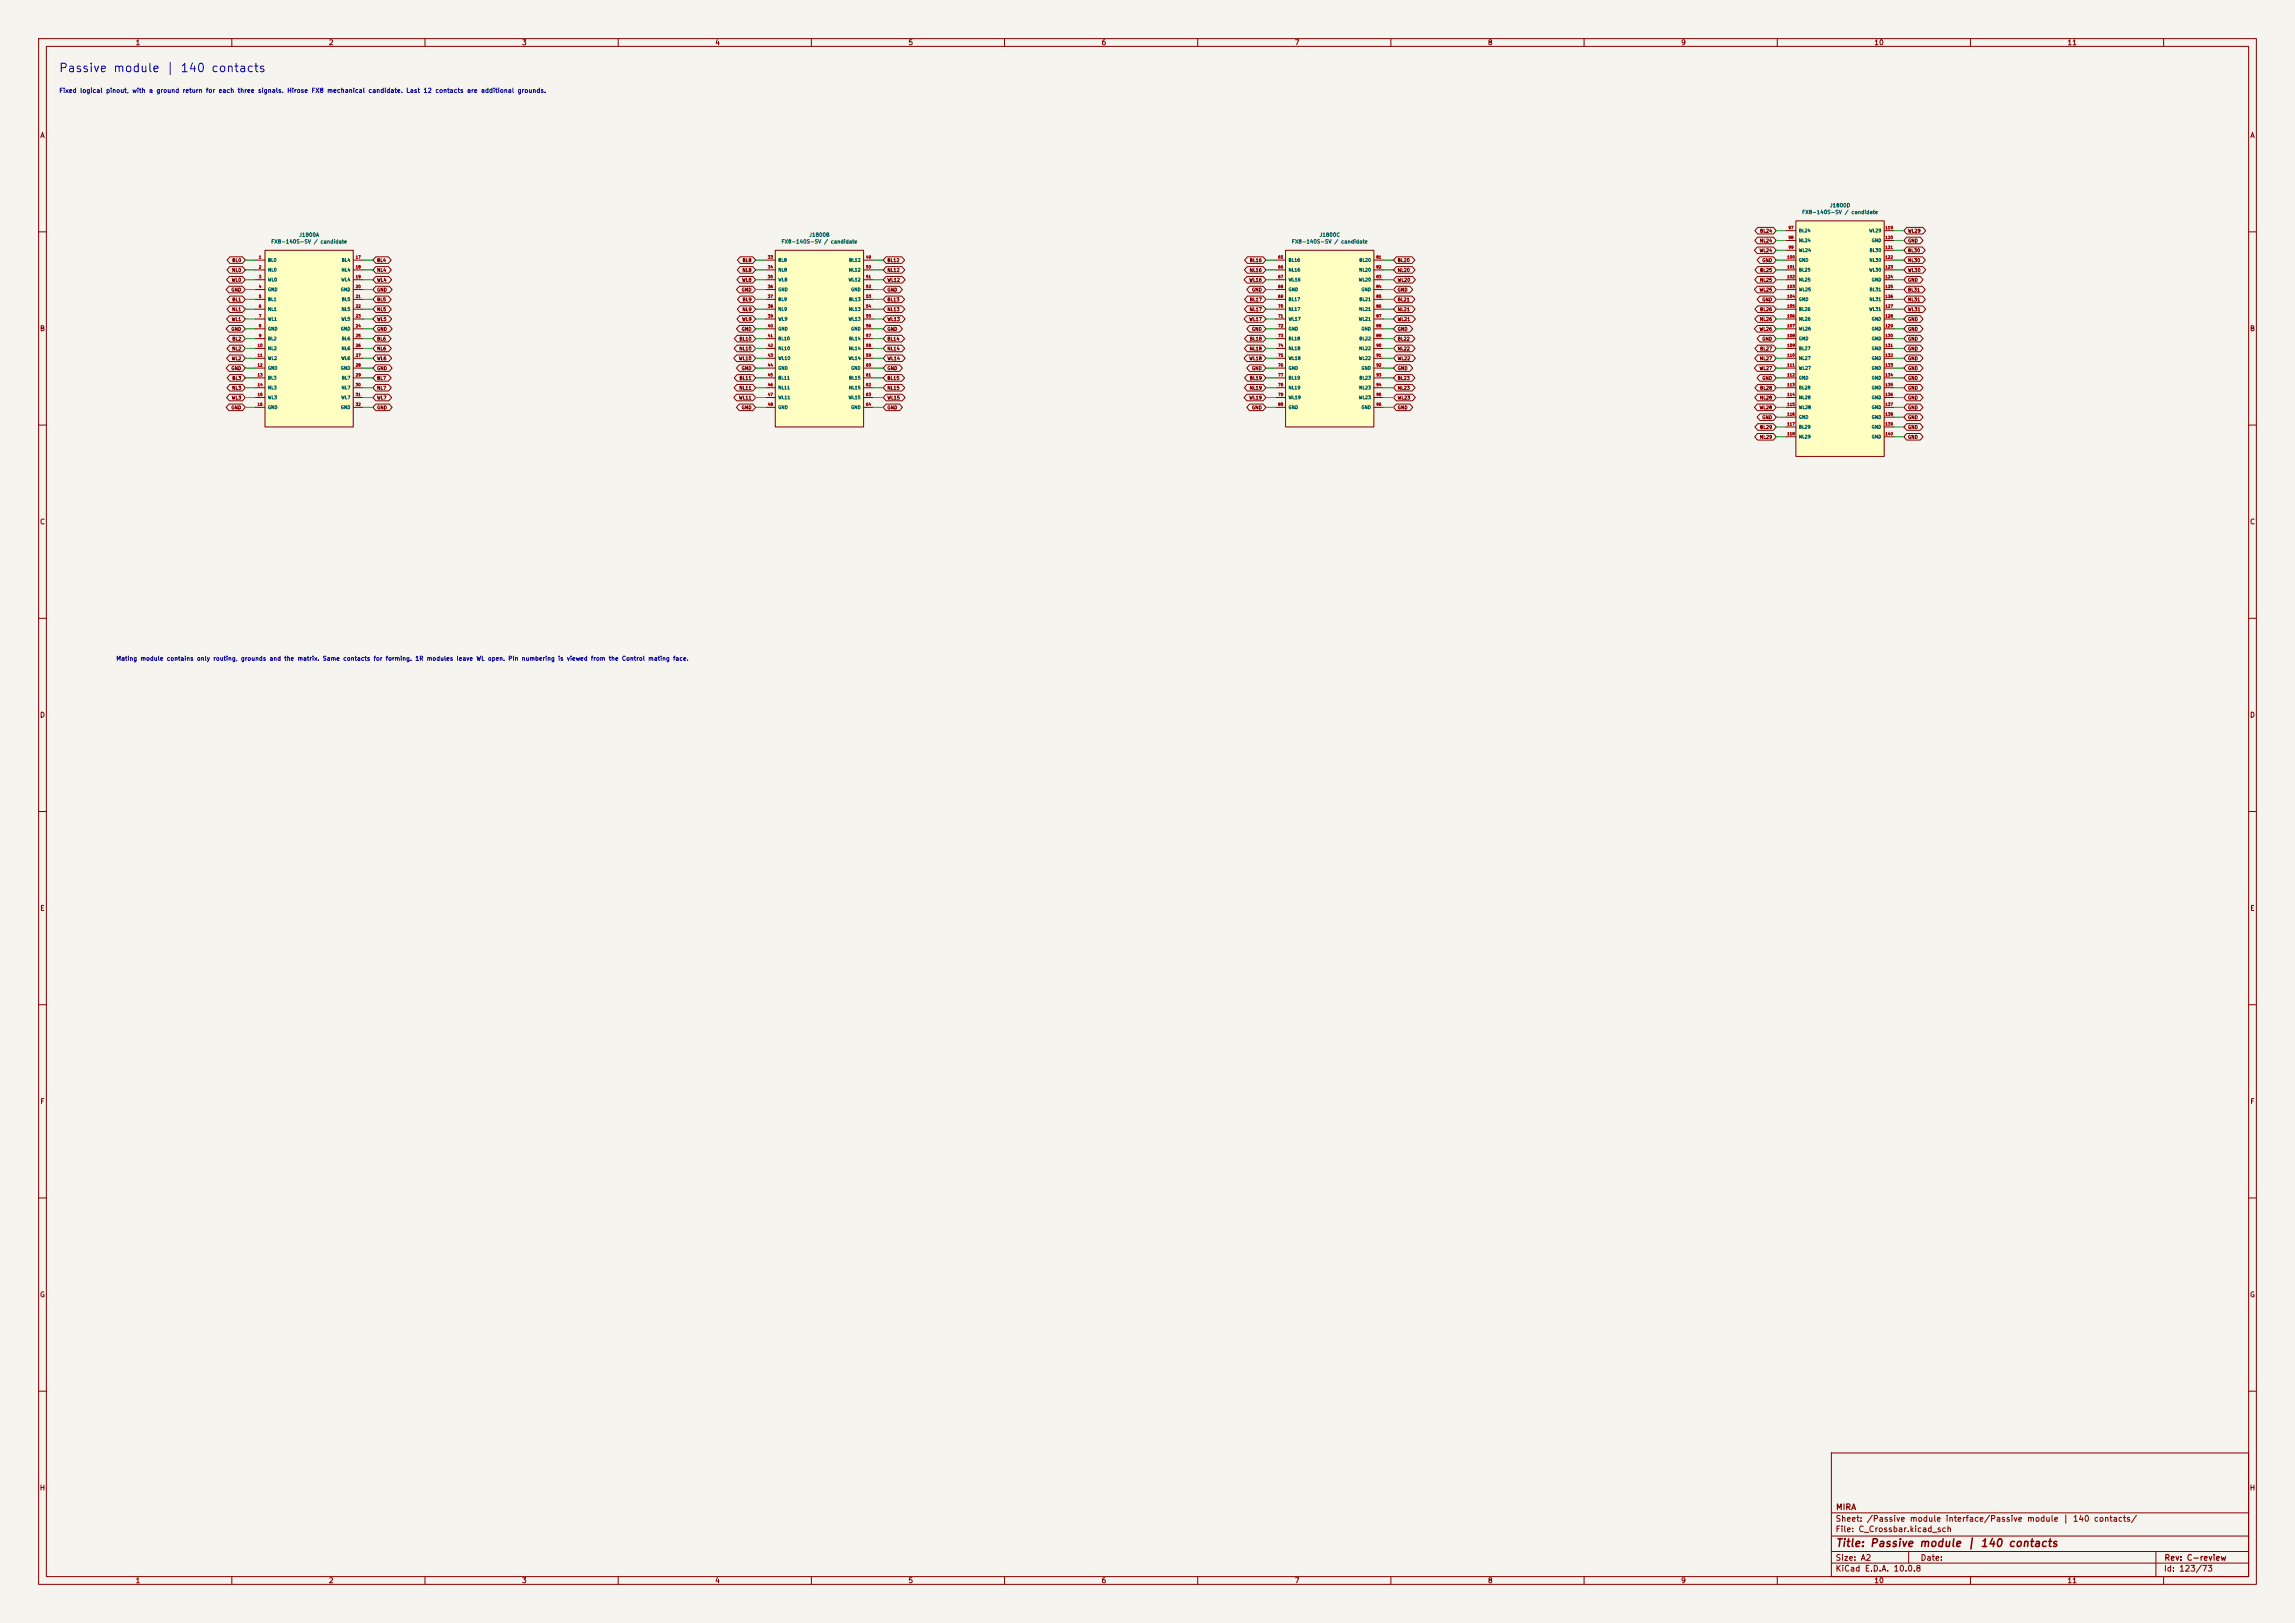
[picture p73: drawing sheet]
<svg xmlns="http://www.w3.org/2000/svg" width="594mm" height="420mm" viewBox="0 0 594 420" stroke-linecap="round" stroke-linejoin="round" font-family="sans-serif">
<defs><g id="words">
<text font-size="2.2" fill="#0000c2" x="15.1" y="19.2">Passive module | 140 contacts</text>
<text font-size="2" fill="#840000" x="475" y="400.8">Title: Passive module | 140 contacts</text>
<g font-size="1.5" fill="#840000">
<text x="475" y="394.1">Sheet: /Passive module interface/Passive module | 140 contacts/</text>
<text x="475.1" y="391.1">MIRA</text>
<text x="475" y="396.8">File: C_Crossbar.kicad_sch</text>
<text x="475" y="407">KiCad E.D.A. 10.0.8</text>
<text x="475" y="404.2">Size: A2</text>
<text x="497" y="404.2">Date:</text>
<text x="560" y="407">Id: 123/73</text>
<text x="560.1" y="404.2">Rev: C-review</text>
</g>
<g font-size="1.3" fill="#840000">
<text x="35" y="12">1</text>
<text x="85" y="12">2</text>
<text x="135" y="12">3</text>
<text x="185" y="12">4</text>
<text x="235" y="12">5</text>
<text x="285" y="12">6</text>
<text x="335" y="12">7</text>
<text x="385" y="12">8</text>
<text x="435" y="12">9</text>
<text x="485" y="12">10</text>
<text x="535" y="12">11</text>
<text x="10.3" y="36">A</text>
<text x="582.3" y="36">A</text>
<text x="10.2" y="86">B</text>
<text x="582.2" y="86">B</text>
<text x="10.2" y="136">C</text>
<text x="582.2" y="136">C</text>
<text x="10.2" y="186">D</text>
<text x="582.2" y="186">D</text>
<text x="10.3" y="236">E</text>
<text x="582.3" y="236">E</text>
<text x="10.3" y="286">F</text>
<text x="582.3" y="286">F</text>
<text x="10.2" y="336">G</text>
<text x="582.2" y="336">G</text>
<text x="10.2" y="386">H</text>
<text x="582.2" y="386">H</text>
<text x="35" y="410">1</text>
<text x="85" y="410">2</text>
<text x="135" y="410">3</text>
<text x="185" y="410">4</text>
<text x="235" y="410">5</text>
<text x="285" y="410">6</text>
<text x="335" y="410">7</text>
<text x="385" y="410">8</text>
<text x="435" y="410">9</text>
<text x="485" y="410">10</text>
<text x="535" y="410">11</text>
</g>
<text font-size="1.2" fill="#0000c2" x="15.2" y="24.3">Fixed logical pinout, with a ground return for each three signals. Hirose FX8 mechanical candidate. Last 12 contacts are additional grounds.</text>
<text font-size="1.1" fill="#0000c2" x="30" y="171.2">Mating module contains only routing, grounds and the matrix. Same contacts for forming. 1R modules leave WL open. Pin numbering is viewed from the Control mating face.</text>
<g font-size="1" fill="#006464">
<text x="473.5" y="53.9">J1800D</text>
<text x="466.3" y="55.6">FX8-140S-SV / candidate</text>
<text x="70.1" y="63.2">FX8-140S-SV / candidate</text>
<text x="77.3" y="61.5">J1800A</text>
<text x="202.2" y="63.2">FX8-140S-SV / candidate</text>
<text x="209.3" y="61.5">J1800B</text>
<text x="334.2" y="63.2">FX8-140S-SV / candidate</text>
<text x="341.4" y="61.5">J1800C</text>
</g>
<g font-size=".9" fill="#840000">
<text x="455.3" y="65.5">WL24</text>
<text x="455.4" y="62.9">NL24</text>
<text x="455.4" y="60.4">BL24</text>
<text x="493.7" y="60.4">WL29</text>
<text x="493.7" y="62.9">GND</text>
<text x="493.7" y="65.5">BL30</text>
<text x="60" y="70.6">NL0</text>
<text x="60" y="68">BL0</text>
<text x="97.5" y="70.6">NL4</text>
<text x="97.5" y="68">BL4</text>
<text x="192.1" y="70.6">NL8</text>
<text x="192.1" y="68">BL8</text>
<text x="229.6" y="68">BL12</text>
<text x="229.6" y="70.6">NL12</text>
<text x="323.3" y="70.6">NL16</text>
<text x="323.4" y="68">BL16</text>
<text x="361.7" y="70.6">NL20</text>
<text x="361.7" y="68">BL20</text>
<text x="455.4" y="70.6">BL25</text>
<text x="456" y="68">GND</text>
<text x="493.7" y="68">NL30</text>
<text x="493.7" y="70.6">WL30</text>
<text x="59.8" y="75.6">GND</text>
<text x="59.9" y="73.1">WL0</text>
<text x="97.5" y="75.6">GND</text>
<text x="97.5" y="73.1">WL4</text>
<text x="191.8" y="75.6">GND</text>
<text x="192" y="73.1">WL8</text>
<text x="229.6" y="73.1">WL12</text>
<text x="229.6" y="75.6">GND</text>
<text x="323.2" y="73.1">WL16</text>
<text x="323.9" y="75.6">GND</text>
<text x="361.7" y="73.1">WL20</text>
<text x="361.7" y="75.6">GND</text>
<text x="455.3" y="75.6">WL25</text>
<text x="455.4" y="73.1">NL25</text>
<text x="493.7" y="73.1">GND</text>
<text x="493.7" y="75.6">BL31</text>
<text x="59.9" y="83.3">WL1</text>
<text x="60" y="80.7">NL1</text>
<text x="60" y="78.2">BL1</text>
<text x="97.5" y="80.7">NL5</text>
<text x="97.5" y="78.2">BL5</text>
<text x="97.5" y="83.3">WL5</text>
<text x="192" y="83.3">WL9</text>
<text x="192.1" y="80.7">NL9</text>
<text x="192.1" y="78.2">BL9</text>
<text x="229.6" y="78.2">BL13</text>
<text x="229.6" y="80.7">NL13</text>
<text x="229.6" y="83.3">WL13</text>
<text x="323.2" y="83.3">WL17</text>
<text x="323.3" y="80.7">NL17</text>
<text x="323.4" y="78.2">BL17</text>
<text x="361.7" y="78.2">BL21</text>
<text x="361.7" y="80.7">NL21</text>
<text x="361.7" y="83.3">WL21</text>
<text x="455.4" y="83.3">NL26</text>
<text x="455.4" y="80.7">BL26</text>
<text x="456" y="78.2">GND</text>
<text x="493.7" y="78.2">NL31</text>
<text x="493.7" y="80.7">WL31</text>
<text x="493.7" y="83.3">GND</text>
<text x="59.8" y="85.8">GND</text>
<text x="60" y="88.3">BL2</text>
<text x="97.5" y="88.3">BL6</text>
<text x="97.5" y="85.8">GND</text>
<text x="191.3" y="88.3">BL10</text>
<text x="191.8" y="85.8">GND</text>
<text x="229.6" y="85.8">GND</text>
<text x="229.6" y="88.3">BL14</text>
<text x="323.4" y="88.3">BL18</text>
<text x="323.9" y="85.8">GND</text>
<text x="361.7" y="85.8">GND</text>
<text x="361.7" y="88.3">BL22</text>
<text x="455.3" y="85.8">WL26</text>
<text x="456" y="88.3">GND</text>
<text x="493.7" y="85.8">GND</text>
<text x="493.7" y="88.3">GND</text>
<text x="59.8" y="96">GND</text>
<text x="59.9" y="93.4">WL2</text>
<text x="60" y="90.9">NL2</text>
<text x="97.5" y="96">GND</text>
<text x="97.5" y="93.4">WL6</text>
<text x="97.5" y="90.9">NL6</text>
<text x="191.2" y="93.4">WL10</text>
<text x="191.2" y="90.9">NL10</text>
<text x="191.8" y="96">GND</text>
<text x="229.6" y="96">GND</text>
<text x="229.6" y="90.9">NL14</text>
<text x="229.6" y="93.4">WL14</text>
<text x="323.2" y="93.4">WL18</text>
<text x="323.3" y="90.9">NL18</text>
<text x="323.9" y="96">GND</text>
<text x="361.7" y="90.9">NL22</text>
<text x="361.7" y="93.4">WL22</text>
<text x="361.7" y="96">GND</text>
<text x="455.3" y="96">WL27</text>
<text x="455.4" y="93.4">NL27</text>
<text x="455.4" y="90.9">BL27</text>
<text x="493.7" y="90.9">GND</text>
<text x="493.7" y="93.4">GND</text>
<text x="493.7" y="96">GND</text>
<text x="60" y="101">NL3</text>
<text x="60" y="98.5">BL3</text>
<text x="97.5" y="101">NL7</text>
<text x="97.5" y="98.5">BL7</text>
<text x="191.2" y="101">NL11</text>
<text x="191.3" y="98.5">BL11</text>
<text x="229.6" y="98.5">BL15</text>
<text x="229.6" y="101">NL15</text>
<text x="323.3" y="101">NL19</text>
<text x="323.4" y="98.5">BL19</text>
<text x="361.7" y="101">NL23</text>
<text x="361.7" y="98.5">BL23</text>
<text x="455.4" y="101">BL28</text>
<text x="456" y="98.5">GND</text>
<text x="493.7" y="98.5">GND</text>
<text x="493.7" y="101">GND</text>
<text x="59.8" y="106.1">GND</text>
<text x="59.9" y="103.6">WL3</text>
<text x="97.5" y="103.6">WL7</text>
<text x="97.5" y="106.1">GND</text>
<text x="191.2" y="103.6">WL11</text>
<text x="191.8" y="106.1">GND</text>
<text x="229.6" y="103.6">WL15</text>
<text x="229.6" y="106.1">GND</text>
<text x="323.2" y="103.6">WL19</text>
<text x="323.9" y="106.1">GND</text>
<text x="361.7" y="103.6">WL23</text>
<text x="361.7" y="106.1">GND</text>
<text x="455.3" y="106.1">WL28</text>
<text x="455.4" y="103.6">NL28</text>
<text x="493.7" y="103.6">GND</text>
<text x="493.7" y="106.1">GND</text>
<text x="455.4" y="113.7">NL29</text>
<text x="455.4" y="111.2">BL29</text>
<text x="456" y="108.7">GND</text>
<text x="493.7" y="108.7">GND</text>
<text x="493.7" y="111.2">GND</text>
<text x="493.7" y="113.7">GND</text>
</g>
<g font-size=".8" fill="#006464">
<text x="465.5" y="60.3">BL24</text>
<text x="465.5" y="62.8">NL24</text>
<text x="465.5" y="65.4">WL24</text>
<text x="483.7" y="60.3">WL29</text>
<text x="483.8" y="65.4">BL30</text>
<text x="484.3" y="62.8">GND</text>
<text x="69.2" y="67.9">BL0</text>
<text x="69.2" y="70.5">NL0</text>
<text x="88.3" y="70.5">NL4</text>
<text x="88.3" y="67.9">BL4</text>
<text x="201.3" y="67.9">BL8</text>
<text x="201.3" y="70.5">NL8</text>
<text x="219.6" y="70.5">NL12</text>
<text x="219.6" y="67.9">BL12</text>
<text x="333.4" y="67.9">BL16</text>
<text x="333.4" y="70.5">NL16</text>
<text x="351.7" y="70.5">NL20</text>
<text x="351.7" y="67.9">BL20</text>
<text x="465.5" y="67.9">GND</text>
<text x="465.5" y="70.5">BL25</text>
<text x="483.7" y="70.5">WL30</text>
<text x="483.8" y="67.9">NL30</text>
<text x="69.2" y="73">WL0</text>
<text x="69.2" y="75.5">GND</text>
<text x="88.1" y="75.5">GND</text>
<text x="88.2" y="73">WL4</text>
<text x="201.3" y="73">WL8</text>
<text x="201.3" y="75.5">GND</text>
<text x="219.5" y="73">WL12</text>
<text x="220.2" y="75.5">GND</text>
<text x="333.4" y="73">WL16</text>
<text x="333.4" y="75.5">GND</text>
<text x="351.6" y="73">WL20</text>
<text x="352.3" y="75.5">GND</text>
<text x="465.5" y="73">NL25</text>
<text x="465.5" y="75.5">WL25</text>
<text x="483.8" y="75.5">BL31</text>
<text x="484.3" y="73">GND</text>
<text x="69.2" y="78.1">BL1</text>
<text x="69.2" y="80.6">NL1</text>
<text x="69.2" y="83.2">WL1</text>
<text x="88.2" y="83.2">WL5</text>
<text x="88.3" y="80.6">NL5</text>
<text x="88.3" y="78.1">BL5</text>
<text x="201.3" y="78.1">BL9</text>
<text x="201.3" y="80.6">NL9</text>
<text x="201.3" y="83.2">WL9</text>
<text x="219.5" y="83.2">WL13</text>
<text x="219.6" y="80.6">NL13</text>
<text x="219.6" y="78.1">BL13</text>
<text x="333.4" y="78.1">BL17</text>
<text x="333.4" y="80.6">NL17</text>
<text x="333.4" y="83.2">WL17</text>
<text x="351.6" y="83.2">WL21</text>
<text x="351.7" y="80.6">NL21</text>
<text x="351.7" y="78.1">BL21</text>
<text x="465.5" y="78.1">GND</text>
<text x="465.5" y="80.6">BL26</text>
<text x="465.5" y="83.2">NL26</text>
<text x="483.7" y="80.6">WL31</text>
<text x="483.8" y="78.1">NL31</text>
<text x="484.3" y="83.2">GND</text>
<text x="69.2" y="85.7">GND</text>
<text x="69.2" y="88.2">BL2</text>
<text x="88.1" y="85.7">GND</text>
<text x="88.3" y="88.2">BL6</text>
<text x="201.3" y="85.7">GND</text>
<text x="201.3" y="88.2">BL10</text>
<text x="219.6" y="88.2">BL14</text>
<text x="220.2" y="85.7">GND</text>
<text x="333.4" y="85.7">GND</text>
<text x="333.4" y="88.2">BL18</text>
<text x="351.7" y="88.2">BL22</text>
<text x="352.3" y="85.7">GND</text>
<text x="465.5" y="85.7">WL26</text>
<text x="465.5" y="88.2">GND</text>
<text x="484.3" y="85.7">GND</text>
<text x="484.3" y="88.2">GND</text>
<text x="69.2" y="90.8">NL2</text>
<text x="69.2" y="93.3">WL2</text>
<text x="69.2" y="95.9">GND</text>
<text x="88.1" y="95.9">GND</text>
<text x="88.2" y="93.3">WL6</text>
<text x="88.3" y="90.8">NL6</text>
<text x="201.3" y="90.8">NL10</text>
<text x="201.3" y="93.3">WL10</text>
<text x="201.3" y="95.9">GND</text>
<text x="219.5" y="93.3">WL14</text>
<text x="219.6" y="90.8">NL14</text>
<text x="220.2" y="95.9">GND</text>
<text x="333.4" y="90.8">NL18</text>
<text x="333.4" y="93.3">WL18</text>
<text x="333.4" y="95.9">GND</text>
<text x="351.6" y="93.3">WL22</text>
<text x="351.7" y="90.8">NL22</text>
<text x="352.3" y="95.9">GND</text>
<text x="465.5" y="90.8">BL27</text>
<text x="465.5" y="93.3">NL27</text>
<text x="465.5" y="95.9">WL27</text>
<text x="484.3" y="90.8">GND</text>
<text x="484.3" y="93.3">GND</text>
<text x="484.3" y="95.9">GND</text>
<text x="69.2" y="98.4">BL3</text>
<text x="69.2" y="100.9">NL3</text>
<text x="88.3" y="100.9">NL7</text>
<text x="88.3" y="98.4">BL7</text>
<text x="201.3" y="98.4">BL11</text>
<text x="201.3" y="100.9">NL11</text>
<text x="219.6" y="100.9">NL15</text>
<text x="219.6" y="98.4">BL15</text>
<text x="333.4" y="98.4">BL19</text>
<text x="333.4" y="100.9">NL19</text>
<text x="351.7" y="100.9">NL23</text>
<text x="351.7" y="98.4">BL23</text>
<text x="465.5" y="98.4">GND</text>
<text x="465.5" y="100.9">BL28</text>
<text x="484.3" y="98.4">GND</text>
<text x="484.3" y="100.9">GND</text>
<text x="69.2" y="103.5">WL3</text>
<text x="69.2" y="106">GND</text>
<text x="88.1" y="106">GND</text>
<text x="88.2" y="103.5">WL7</text>
<text x="201.3" y="103.5">WL11</text>
<text x="201.3" y="106">GND</text>
<text x="219.5" y="103.5">WL15</text>
<text x="220.2" y="106">GND</text>
<text x="333.4" y="103.5">WL19</text>
<text x="333.4" y="106">GND</text>
<text x="351.6" y="103.5">WL23</text>
<text x="352.3" y="106">GND</text>
<text x="465.5" y="103.5">NL28</text>
<text x="465.5" y="106">WL28</text>
<text x="484.3" y="103.5">GND</text>
<text x="484.3" y="106">GND</text>
<text x="465.5" y="108.6">GND</text>
<text x="465.5" y="111.1">BL29</text>
<text x="465.5" y="113.6">NL29</text>
<text x="484.3" y="108.6">GND</text>
<text x="484.3" y="111.1">GND</text>
<text x="484.3" y="113.6">GND</text>
</g>
<g font-size=".7" fill="#a90000">
<text x="462.8" y="59.5">97</text>
<text x="487.9" y="59.5">119</text>
<text x="462.8" y="62">98</text>
<text x="462.8" y="64.5">99</text>
<text x="487.9" y="62">120</text>
<text x="487.9" y="64.5">121</text>
<text x="66.9" y="67.1">1</text>
<text x="66.9" y="69.6">2</text>
<text x="92" y="67.1">17</text>
<text x="92" y="69.6">18</text>
<text x="198.7" y="67.1">33</text>
<text x="198.7" y="69.6">34</text>
<text x="224.1" y="67.1">49</text>
<text x="224.1" y="69.6">50</text>
<text x="330.7" y="67.1">65</text>
<text x="330.7" y="69.6">66</text>
<text x="356.1" y="67.1">81</text>
<text x="356.1" y="69.6">82</text>
<text x="462.5" y="67.1">100</text>
<text x="462.5" y="69.6">101</text>
<text x="487.9" y="67.1">122</text>
<text x="487.9" y="69.6">123</text>
<text x="66.9" y="72.2">3</text>
<text x="66.9" y="74.7">4</text>
<text x="66.9" y="77.2">5</text>
<text x="92" y="72.2">19</text>
<text x="92" y="74.7">20</text>
<text x="92" y="77.2">21</text>
<text x="198.7" y="72.2">35</text>
<text x="198.7" y="74.7">36</text>
<text x="198.7" y="77.2">37</text>
<text x="224.1" y="72.2">51</text>
<text x="224.1" y="74.7">52</text>
<text x="224.1" y="77.2">53</text>
<text x="330.7" y="72.2">67</text>
<text x="330.7" y="74.7">68</text>
<text x="330.7" y="77.2">69</text>
<text x="356.1" y="72.2">83</text>
<text x="356.1" y="74.7">84</text>
<text x="356.1" y="77.2">85</text>
<text x="462.5" y="72.2">102</text>
<text x="462.5" y="74.7">103</text>
<text x="462.5" y="77.2">104</text>
<text x="487.9" y="72.2">124</text>
<text x="487.9" y="74.7">125</text>
<text x="487.9" y="77.2">126</text>
<text x="66.9" y="79.8">6</text>
<text x="66.9" y="82.3">7</text>
<text x="92" y="79.8">22</text>
<text x="92" y="82.3">23</text>
<text x="198.7" y="79.8">38</text>
<text x="198.7" y="82.3">39</text>
<text x="224.1" y="79.8">54</text>
<text x="224.1" y="82.3">55</text>
<text x="330.7" y="79.8">70</text>
<text x="330.7" y="82.3">71</text>
<text x="356.1" y="79.8">86</text>
<text x="356.1" y="82.3">87</text>
<text x="462.5" y="79.8">105</text>
<text x="462.5" y="82.3">106</text>
<text x="487.9" y="79.8">127</text>
<text x="487.9" y="82.3">128</text>
<text x="66.6" y="89.9">10</text>
<text x="66.9" y="84.9">8</text>
<text x="66.9" y="87.4">9</text>
<text x="92" y="84.9">24</text>
<text x="92" y="87.4">25</text>
<text x="92" y="89.9">26</text>
<text x="198.7" y="84.9">40</text>
<text x="198.7" y="87.4">41</text>
<text x="198.7" y="89.9">42</text>
<text x="224.1" y="84.9">56</text>
<text x="224.1" y="87.4">57</text>
<text x="224.1" y="89.9">58</text>
<text x="330.7" y="84.9">72</text>
<text x="330.7" y="87.4">73</text>
<text x="330.7" y="89.9">74</text>
<text x="356.1" y="84.9">88</text>
<text x="356.1" y="87.4">89</text>
<text x="356.1" y="89.9">90</text>
<text x="462.5" y="84.9">107</text>
<text x="462.5" y="87.4">108</text>
<text x="462.5" y="89.9">109</text>
<text x="487.9" y="84.9">129</text>
<text x="487.9" y="87.4">130</text>
<text x="487.9" y="89.9">131</text>
<text x="66.6" y="92.5">11</text>
<text x="66.6" y="95">12</text>
<text x="92" y="92.5">27</text>
<text x="92" y="95">28</text>
<text x="198.7" y="92.5">43</text>
<text x="198.7" y="95">44</text>
<text x="224.1" y="92.5">59</text>
<text x="224.1" y="95">60</text>
<text x="330.7" y="92.5">75</text>
<text x="330.7" y="95">76</text>
<text x="356.1" y="92.5">91</text>
<text x="356.1" y="95">92</text>
<text x="462.5" y="92.5">110</text>
<text x="462.5" y="95">111</text>
<text x="487.9" y="92.5">132</text>
<text x="487.9" y="95">133</text>
<text x="66.6" y="97.6">13</text>
<text x="66.6" y="100.1">14</text>
<text x="92" y="97.6">29</text>
<text x="92" y="100.1">30</text>
<text x="198.7" y="97.6">45</text>
<text x="198.7" y="100.1">46</text>
<text x="224.1" y="97.6">61</text>
<text x="224.1" y="100.1">62</text>
<text x="330.7" y="97.6">77</text>
<text x="330.7" y="100.1">78</text>
<text x="356.1" y="97.6">93</text>
<text x="356.1" y="100.1">94</text>
<text x="462.5" y="97.6">112</text>
<text x="462.5" y="100.1">113</text>
<text x="487.9" y="97.6">134</text>
<text x="487.9" y="100.1">135</text>
<text x="66.6" y="102.6">15</text>
<text x="66.6" y="105.2">16</text>
<text x="92" y="102.6">31</text>
<text x="92" y="105.2">32</text>
<text x="198.7" y="102.6">47</text>
<text x="198.7" y="105.2">48</text>
<text x="224.1" y="102.6">63</text>
<text x="224.1" y="105.2">64</text>
<text x="330.7" y="102.6">79</text>
<text x="330.7" y="105.2">80</text>
<text x="356.1" y="102.6">95</text>
<text x="356.1" y="105.2">96</text>
<text x="462.5" y="102.6">114</text>
<text x="462.5" y="105.2">115</text>
<text x="462.5" y="107.7">116</text>
<text x="487.9" y="102.6">136</text>
<text x="487.9" y="105.2">137</text>
<text x="487.9" y="107.7">138</text>
<text x="462.5" y="110.3">117</text>
<text x="462.5" y="112.8">118</text>
<text x="487.9" y="110.3">139</text>
<text x="487.9" y="112.8">140</text>
</g>
</g></defs>
<path d="M0 0h594v420h-594z" fill="#f5f4ef" stroke="#f5f4ef" stroke-width=".26"/>
<g fill="none" stroke="#840000" stroke-width=".26">
<path d="M10 10h574v400h-574zM12 12h570v396h-570zM60 10v2M110 10v2M160 10v2M210 10v2M260 10v2M310 10v2M360 10v2M410 10v2M460 10v2M510 10v2"/>
<path d="M560 10v2M10 60h2M582 60h2M10 110h2M582 110h2M10 160h2M582 160h2M10 210h2M582 210h2M10 260h2M582 260h2M10 310h2"/>
<path d="M582 310h2M10 360h2M474 376h108v32h-108zM582 360h2M474 397.5h108M474 391.5h108M60 408v2M110 408v2M160 408v2M210 408v2M260 408v2M310 408v2"/>
<path d="M360 408v2M410 408v2M460 408v2M474 404.5h108M474 401.5h108M494 401.5v3M510 408v2M558 401.5v6.5M560 408v2"/>
</g>
<path d="M464.8 57.2h22.9v60.9h-22.9z" fill="#ffffc2"/>
<g fill="none" stroke="#840000" stroke-width=".26">
<path d="M462.3 59.7h2.5M464.8 57.2h22.9v60.9h-22.9zM487.7 59.7h2.5M462.3 62.2h2.5M462.3 64.8h2.5M462.3 67.3h2.5M462.3 69.9h2.5M462.3 72.4h2.5M462.3 74.9h2.5M462.3 77.5h2.5M487.7 62.2h2.5M487.7 64.8h2.5"/>
<path d="M487.7 67.3h2.5M487.7 69.9h2.5M487.7 72.4h2.5M487.7 74.9h2.5M487.7 77.5h2.5M462.3 80h2.5M462.3 82.6h2.5M462.3 85.1h2.5M462.3 87.6h2.5M462.3 90.2h2.5M462.3 92.7h2.5M462.3 95.3h2.5"/>
<path d="M462.3 97.8h2.5M487.7 80h2.5M487.7 82.6h2.5M487.7 85.1h2.5M487.7 87.6h2.5M487.7 90.2h2.5M487.7 92.7h2.5M487.7 95.3h2.5M487.7 97.8h2.5M462.3 100.3h2.5M462.3 102.9h2.5M462.3 105.4h2.5"/>
<path d="M462.3 108h2.5M462.3 110.5h2.5M462.3 113h2.5M487.7 100.3h2.5M487.7 102.9h2.5M487.7 105.4h2.5M487.7 108h2.5M487.7 110.5h2.5M487.7 113h2.5"/>
</g>
<path d="M332.7 64.8h22.9v45.7h-22.9z" fill="#ffffc2"/>
<g fill="none" stroke="#840000" stroke-width=".26">
<path d="M330.2 67.3h2.5M330.2 69.9h2.5M330.2 72.4h2.5M330.2 74.9h2.5M330.2 77.5h2.5M332.7 64.8h22.9v45.7h-22.9zM355.6 67.3h2.5M355.6 69.9h2.5M355.6 72.4h2.5M355.6 74.9h2.5M355.6 77.5h2.5M330.2 80h2.5"/>
<path d="M330.2 82.6h2.5M330.2 85.1h2.5M330.2 87.6h2.5M330.2 90.2h2.5M330.2 92.7h2.5M330.2 95.3h2.5M330.2 97.8h2.5M355.6 80h2.5M355.6 82.6h2.5M355.6 85.1h2.5M355.6 87.6h2.5M355.6 90.2h2.5"/>
<path d="M355.6 92.7h2.5M355.6 95.3h2.5M355.6 97.8h2.5M330.2 100.3h2.5M330.2 102.9h2.5M330.2 105.4h2.5M355.6 100.3h2.5M355.6 102.9h2.5M355.6 105.4h2.5"/>
</g>
<path d="M68.6 64.8h22.8v45.7h-22.8z" fill="#ffffc2"/>
<g fill="none" stroke="#840000" stroke-width=".26">
<path d="M66 67.3h2.6M66 69.9h2.6M66 72.4h2.6M66 74.9h2.6M66 77.5h2.6M68.6 64.8h22.8v45.7h-22.8zM91.4 67.3h2.6M91.4 69.9h2.6M91.4 72.4h2.6M91.4 74.9h2.6M91.4 77.5h2.6M66 80h2.6"/>
<path d="M66 82.6h2.6M66 85.1h2.6M66 87.6h2.6M66 90.2h2.6M66 92.7h2.6M66 95.3h2.6M66 97.8h2.6M91.4 80h2.6M91.4 82.6h2.6M91.4 85.1h2.6M91.4 87.6h2.6M91.4 90.2h2.6"/>
<path d="M91.4 92.7h2.6M91.4 95.3h2.6M91.4 97.8h2.6M66 100.3h2.6M66 102.9h2.6M66 105.4h2.6M91.4 100.3h2.6M91.4 102.9h2.6M91.4 105.4h2.6"/>
</g>
<path d="M200.7 64.8h22.8v45.7h-22.8z" fill="#ffffc2"/>
<g fill="none" stroke="#840000" stroke-width=".26">
<path d="M454.9 58.8h4.1l.7 .9-.7 .8h-4.1l-.7-.8zM493.5 58.8h4.2l.7 .9-.7 .8h-4.2l-.7-.8zM59.3 74.1h3.5l.7 .8-.7 .9h-3.5l-.8-.9zM59.4 71.5h3.4l.7 .9-.7 .8h-3.4l-.7-.8zM59.5 79.2h3.3l.7 .8-.7 .9h-3.3l-.8-.9zM59.5 69h3.3l.7 .9-.7 .8h-3.3l-.8-.8zM59.5 76.6h3.3l.7 .9-.7 .8h-3.3l-.7-.8zM59.5 66.5h3.3l.7 .8-.7 .9h-3.3l-.7-.9zM97.3 79.2h3.2l.8 .8-.8 .9h-3.2l-.8-.9zM97.3 76.6h3.2l.7 .9-.7 .8h-3.2l-.8-.8zM97.3 74.1h3.4l.8 .8-.8 .9h-3.4l-.8-.9zM97.3 69h3.2l.8 .9-.8 .8h-3.2l-.8-.8z"/>
<path d="M97.3 66.5h3.2l.7 .8-.7 .9h-3.2l-.8-.9zM97.3 71.5h3.3l.8 .9-.8 .8h-3.3l-.8-.8zM191.4 74.1h3.4l.8 .8-.8 .9h-3.4l-.8-.9zM191.5 71.5h3.3l.8 .9-.8 .8h-3.3l-.8-.8zM191.6 79.2h3.2l.8 .8-.8 .9h-3.2l-.8-.9zM191.6 69h3.2l.8 .9-.8 .8h-3.2l-.8-.8zM191.6 76.6h3.2l.8 .9-.8 .8h-3.2l-.7-.8zM191.6 66.5h3.2l.8 .8-.8 .9h-3.2l-.7-.9zM198.1 67.3h2.6M198.1 69.9h2.6M198.1 72.4h2.6M198.1 74.9h2.6"/>
<path d="M198.1 77.5h2.6M200.7 64.8h22.8v45.7h-22.8zM223.5 67.3h2.6M223.5 69.9h2.6M223.5 72.4h2.6M223.5 74.9h2.6M223.5 77.5h2.6M229.3 66.5h4.1l.7 .8-.7 .9h-4.1l-.7-.9zM229.3 69h4.1l.8 .9-.8 .8h-4.1l-.7-.8zM229.3 71.5h4.2l.8 .9-.8 .8h-4.2l-.7-.8zM229.3 74.1h3.5l.8 .8-.8 .9h-3.5l-.7-.9zM229.3 76.6h4.1l.7 .9-.7 .8h-4.1l-.7-.8z"/>
<path d="M229.3 79.2h4.1l.8 .8-.8 .9h-4.1l-.7-.9zM322.7 71.5h4.2l.8 .9-.8 .8h-4.2l-.7-.8zM322.8 69h4.1l.8 .9-.8 .8h-4.1l-.7-.8zM322.8 79.2h4.1l.8 .8-.8 .9h-4.1l-.7-.9zM322.9 66.5h4l.8 .8-.8 .9h-4l-.8-.9zM322.9 76.6h4l.8 .9-.8 .8h-4l-.8-.8zM323.4 74.1h3.5l.8 .8-.8 .9h-3.5l-.7-.9zM361.4 69h4.1l.8 .9-.8 .8h-4.1l-.7-.8zM361.4 66.5h4.1l.7 .8-.7 .9h-4.1l-.7-.9zM361.4 71.5h4.2l.7 .9-.7 .8h-4.2l-.7-.8zM361.4 74.1h3.5l.8 .8-.8 .9h-3.5l-.7-.9zM361.4 76.6h4.1l.7 .9-.7 .8h-4.1l-.7-.8z"/>
<path d="M361.4 79.2h4.1l.8 .8-.8 .9h-4.1l-.7-.9zM454.8 63.9h4.2l.7 .9-.7 .8h-4.2l-.7-.8zM454.8 74.1h4.2l.7 .8-.7 .9h-4.2l-.7-.9zM454.9 61.4h4.1l.7 .8-.7 .9h-4.1l-.7-.9zM454.9 71.5h4.1l.7 .9-.7 .8h-4.1l-.7-.8zM454.9 79.2h4.1l.7 .8-.7 .9h-4.1l-.7-.9zM454.9 69h4.1l.7 .9-.7 .8h-4.1l-.7-.8zM455.5 66.5h3.5l.7 .8-.7 .9h-3.5l-.7-.9zM455.5 76.6h3.5l.7 .9-.7 .8h-3.5l-.7-.8zM493.5 61.4h3.5l.7 .8-.7 .9h-3.5l-.7-.9zM493.5 63.9h4.1l.7 .9-.7 .8h-4.1l-.7-.8zM493.5 66.5h4.1l.7 .8-.7 .9h-4.1l-.7-.9z"/>
<path d="M493.5 69h4.2l.7 .9-.7 .8h-4.2l-.7-.8zM493.5 71.5h3.5l.7 .9-.7 .8h-3.5l-.7-.8zM493.5 74.1h4.1l.7 .8-.7 .9h-4.1l-.7-.9zM493.5 76.6h4.1l.7 .9-.7 .8h-4.1l-.7-.8zM493.5 79.2h4.2l.7 .8-.7 .9h-4.2l-.7-.9zM59.3 84.2h3.5l.7 .9-.7 .8h-3.5l-.8-.8zM59.3 94.4h3.5l.7 .9-.7 .8h-3.5l-.8-.8zM59.4 81.7h3.4l.7 .9-.7 .8h-3.4l-.7-.8zM59.4 91.9h3.4l.7 .8-.7 .9h-3.4l-.7-.9zM59.5 89.3h3.3l.7 .9-.7 .8h-3.3l-.8-.8zM59.5 99.5h3.3l.7 .8-.7 .9h-3.3l-.8-.9zM59.5 86.8h3.3l.7 .8-.7 .9h-3.3l-.7-.9z"/>
<path d="M59.5 96.9h3.3l.7 .9-.7 .8h-3.3l-.7-.8zM97.3 99.5h3.2l.8 .8-.8 .9h-3.2l-.8-.9zM97.3 96.9h3.2l.7 .9-.7 .8h-3.2l-.8-.8zM97.3 94.4h3.4l.8 .9-.8 .8h-3.4l-.8-.8zM97.3 91.9h3.3l.8 .8-.8 .9h-3.3l-.8-.9zM97.3 89.3h3.2l.8 .9-.8 .8h-3.2l-.8-.8zM97.3 86.8h3.2l.7 .8-.7 .9h-3.2l-.8-.9zM97.3 84.2h3.4l.8 .9-.8 .8h-3.4l-.8-.8zM97.3 81.7h3.3l.8 .9-.8 .8h-3.3l-.8-.8zM190.7 91.9h4.1l.8 .8-.8 .9h-4.1l-.8-.9zM190.7 89.3h4.1l.8 .9-.8 .8h-4.1l-.7-.8zM190.7 99.5h4.1l.8 .8-.8 .9h-4.1l-.7-.9z"/>
<path d="M190.8 86.8h4l.8 .8-.8 .9h-4l-.8-.9zM190.8 96.9h4l.8 .9-.8 .8h-4l-.8-.8zM191.4 84.2h3.4l.8 .9-.8 .8h-3.4l-.8-.8zM191.4 94.4h3.4l.8 .9-.8 .8h-3.4l-.8-.8zM191.5 81.7h3.3l.8 .9-.8 .8h-3.3l-.8-.8zM198.1 80h2.6M198.1 82.6h2.6M198.1 85.1h2.6M198.1 87.6h2.6M198.1 90.2h2.6M198.1 92.7h2.6M198.1 95.3h2.6"/>
<path d="M198.1 97.8h2.6M223.5 80h2.6M223.5 82.6h2.6M223.5 85.1h2.6M223.5 87.6h2.6M223.5 90.2h2.6M223.5 92.7h2.6M223.5 95.3h2.6M223.5 97.8h2.6M229.3 94.4h3.5l.8 .9-.8 .8h-3.5l-.7-.8zM229.3 81.7h4.2l.8 .9-.8 .8h-4.2l-.7-.8zM229.3 84.2h3.5l.8 .9-.8 .8h-3.5l-.7-.8z"/>
<path d="M229.3 86.8h4.1l.7 .8-.7 .9h-4.1l-.7-.9zM229.3 89.3h4.1l.8 .9-.8 .8h-4.1l-.7-.8zM229.3 91.9h4.2l.8 .8-.8 .9h-4.2l-.7-.9zM229.3 96.9h4.1l.7 .9-.7 .8h-4.1l-.7-.8zM229.3 99.5h4.1l.8 .8-.8 .9h-4.1l-.7-.9zM322.7 91.9h4.2l.8 .8-.8 .9h-4.2l-.7-.9zM322.7 81.7h4.2l.8 .9-.8 .8h-4.2l-.7-.8zM322.8 99.5h4.1l.8 .8-.8 .9h-4.1l-.7-.9zM322.8 89.3h4.1l.8 .9-.8 .8h-4.1l-.7-.8zM322.9 96.9h4l.8 .9-.8 .8h-4l-.8-.8zM322.9 86.8h4l.8 .8-.8 .9h-4l-.8-.9zM323.4 94.4h3.5l.8 .9-.8 .8h-3.5l-.7-.8z"/>
<path d="M323.4 84.2h3.5l.8 .9-.8 .8h-3.5l-.7-.8zM361.4 81.7h4.2l.7 .9-.7 .8h-4.2l-.7-.8zM361.4 84.2h3.5l.8 .9-.8 .8h-3.5l-.7-.8zM361.4 86.8h4.1l.7 .8-.7 .9h-4.1l-.7-.9zM361.4 89.3h4.1l.8 .9-.8 .8h-4.1l-.7-.8zM361.4 91.9h4.2l.7 .8-.7 .9h-4.2l-.7-.9zM361.4 94.4h3.5l.8 .9-.8 .8h-3.5l-.7-.8zM361.4 99.5h4.1l.8 .8-.8 .9h-4.1l-.7-.9zM361.4 96.9h4.1l.7 .9-.7 .8h-4.1l-.7-.8zM454.8 84.2h4.2l.7 .9-.7 .8h-4.2l-.7-.8zM454.8 94.4h4.2l.7 .9-.7 .8h-4.2l-.7-.8zM454.9 81.7h4.1l.7 .9-.7 .8h-4.1l-.7-.8z"/>
<path d="M454.9 91.9h4.1l.7 .8-.7 .9h-4.1l-.7-.9zM454.9 89.3h4.1l.7 .9-.7 .8h-4.1l-.7-.8zM454.9 99.5h4.1l.7 .8-.7 .9h-4.1l-.7-.9zM455.5 86.8h3.5l.7 .8-.7 .9h-3.5l-.7-.9zM455.5 96.9h3.5l.7 .9-.7 .8h-3.5l-.7-.8zM493.5 84.2h3.5l.7 .9-.7 .8h-3.5l-.7-.8zM493.5 81.7h3.5l.7 .9-.7 .8h-3.5l-.7-.8zM493.5 86.8h3.5l.7 .8-.7 .9h-3.5l-.7-.9zM493.5 89.3h3.5l.7 .9-.7 .8h-3.5l-.7-.8zM493.5 91.9h3.5l.7 .8-.7 .9h-3.5l-.7-.9zM493.5 94.4h3.5l.7 .9-.7 .8h-3.5l-.7-.8zM493.5 96.9h3.5l.7 .9-.7 .8h-3.5l-.7-.8z"/>
<path d="M493.5 99.5h3.5l.7 .8-.7 .9h-3.5l-.7-.9zM59.3 104.6h3.5l.7 .8-.7 .9h-3.5l-.8-.9zM59.4 102h3.4l.7 .9-.7 .8h-3.4l-.7-.8zM97.3 102h3.3l.8 .9-.8 .8h-3.3l-.8-.8zM97.3 104.6h3.4l.8 .8-.8 .9h-3.4l-.8-.9zM190.7 102h4.1l.8 .9-.8 .8h-4.1l-.8-.8zM191.4 104.6h3.4l.8 .8-.8 .9h-3.4l-.8-.9zM198.1 100.3h2.6M198.1 102.9h2.6M198.1 105.4h2.6M223.5 100.3h2.6M223.5 102.9h2.6"/>
<path d="M223.5 105.4h2.6M229.3 102h4.2l.8 .9-.8 .8h-4.2l-.7-.8zM229.3 104.6h3.5l.8 .8-.8 .9h-3.5l-.7-.9zM322.7 102h4.2l.8 .9-.8 .8h-4.2l-.7-.8zM323.4 104.6h3.5l.8 .8-.8 .9h-3.5l-.7-.9zM361.4 102h4.2l.7 .9-.7 .8h-4.2l-.7-.8zM361.4 104.6h3.5l.8 .8-.8 .9h-3.5l-.7-.9zM454.8 104.6h4.2l.7 .8-.7 .9h-4.2l-.7-.9zM454.9 112.2h4.1l.7 .8-.7 .9h-4.1l-.7-.9zM454.9 102h4.1l.7 .9-.7 .8h-4.1l-.7-.8zM454.9 109.6h4.1l.7 .9-.7 .8h-4.1l-.7-.8zM455.5 107.1h3.5l.7 .9-.7 .8h-3.5l-.7-.8z"/>
<path d="M493.5 102h3.5l.7 .9-.7 .8h-3.5l-.7-.8zM493.5 104.6h3.5l.7 .8-.7 .9h-3.5l-.7-.9zM493.5 107.1h3.5l.7 .9-.7 .8h-3.5l-.7-.8zM493.5 109.6h3.5l.7 .9-.7 .8h-3.5l-.7-.8zM493.5 112.2h3.5l.7 .8-.7 .9h-3.5l-.7-.9z"/>
</g>
<g fill="none" stroke="#009600" stroke-width=".26">
<path d="M459.7 59.7h2.6M490.2 59.7h2.6M63.5 74.9h2.5M63.5 67.3h2.5M63.5 69.9h2.5M63.5 77.5h2.5M63.5 72.4h2.5M94 74.9h2.5M94 67.3h2.5M94 69.9h2.5M94 77.5h2.5M94 72.4h2.5"/>
<path d="M195.6 74.9h2.5M195.6 67.3h2.5M195.6 69.9h2.5M195.6 77.5h2.5M195.6 72.4h2.5M226.1 74.9h2.5M226.1 67.3h2.5M226.1 69.9h2.5M226.1 77.5h2.5M226.1 72.4h2.5M327.7 74.9h2.5M327.7 67.3h2.5"/>
<path d="M327.7 69.9h2.5M327.7 77.5h2.5M327.7 72.4h2.5M358.1 74.9h2.6M358.1 67.3h2.6M358.1 69.9h2.6M358.1 77.5h2.6M358.1 72.4h2.6M459.7 74.9h2.6M459.7 67.3h2.6M459.7 69.9h2.6M459.7 77.5h2.6"/>
<path d="M459.7 62.2h2.6M459.7 72.4h2.6M459.7 64.8h2.6M490.2 74.9h2.6M490.2 67.3h2.6M490.2 69.9h2.6M490.2 77.5h2.6M490.2 62.2h2.6M490.2 72.4h2.6M490.2 64.8h2.6M63.5 80h2.5M63.5 95.3h2.5"/>
<path d="M63.5 92.7h2.5M63.5 85.1h2.5M63.5 87.6h2.5M63.5 90.2h2.5M63.5 97.8h2.5M63.5 82.6h2.5M94 80h2.5M94 95.3h2.5M94 92.7h2.5M94 85.1h2.5M94 87.6h2.5M94 90.2h2.5"/>
<path d="M94 97.8h2.5M94 82.6h2.5M195.6 80h2.5M195.6 95.3h2.5M195.6 92.7h2.5M195.6 85.1h2.5M195.6 87.6h2.5M195.6 90.2h2.5M195.6 97.8h2.5M195.6 82.6h2.5M226.1 80h2.5M226.1 95.3h2.5"/>
<path d="M226.1 92.7h2.5M226.1 85.1h2.5M226.1 87.6h2.5M226.1 90.2h2.5M226.1 97.8h2.5M226.1 82.6h2.5M327.7 80h2.5M327.7 95.3h2.5M327.7 92.7h2.5M327.7 85.1h2.5M327.7 87.6h2.5M327.7 90.2h2.5"/>
<path d="M327.7 97.8h2.5M327.7 82.6h2.5M358.1 80h2.6M358.1 95.3h2.6M358.1 92.7h2.6M358.1 85.1h2.6M358.1 87.6h2.6M358.1 90.2h2.6M358.1 97.8h2.6M358.1 82.6h2.6M459.7 80h2.6M459.7 95.3h2.6"/>
<path d="M459.7 92.7h2.6M459.7 85.1h2.6M459.7 87.6h2.6M459.7 90.2h2.6M459.7 97.8h2.6M459.7 82.6h2.6M490.2 80h2.6M490.2 95.3h2.6M490.2 92.7h2.6M490.2 85.1h2.6M490.2 87.6h2.6M490.2 90.2h2.6"/>
<path d="M490.2 97.8h2.6M490.2 82.6h2.6M63.5 100.3h2.5M63.5 102.9h2.5M63.5 105.4h2.5M94 100.3h2.5M94 102.9h2.5M94 105.4h2.5M195.6 100.3h2.5M195.6 102.9h2.5M195.6 105.4h2.5M226.1 100.3h2.5"/>
<path d="M226.1 102.9h2.5M226.1 105.4h2.5M327.7 100.3h2.5M327.7 102.9h2.5M327.7 105.4h2.5M358.1 100.3h2.6M358.1 102.9h2.6M358.1 105.4h2.6M459.7 100.3h2.6M459.7 102.9h2.6M459.7 105.4h2.6M459.7 113h2.6"/>
<path d="M459.7 108h2.6M459.7 110.5h2.6M490.2 100.3h2.6M490.2 102.9h2.6M490.2 105.4h2.6M490.2 113h2.6M490.2 108h2.6M490.2 110.5h2.6"/>
</g>
<use href="#words"/>
</svg>
